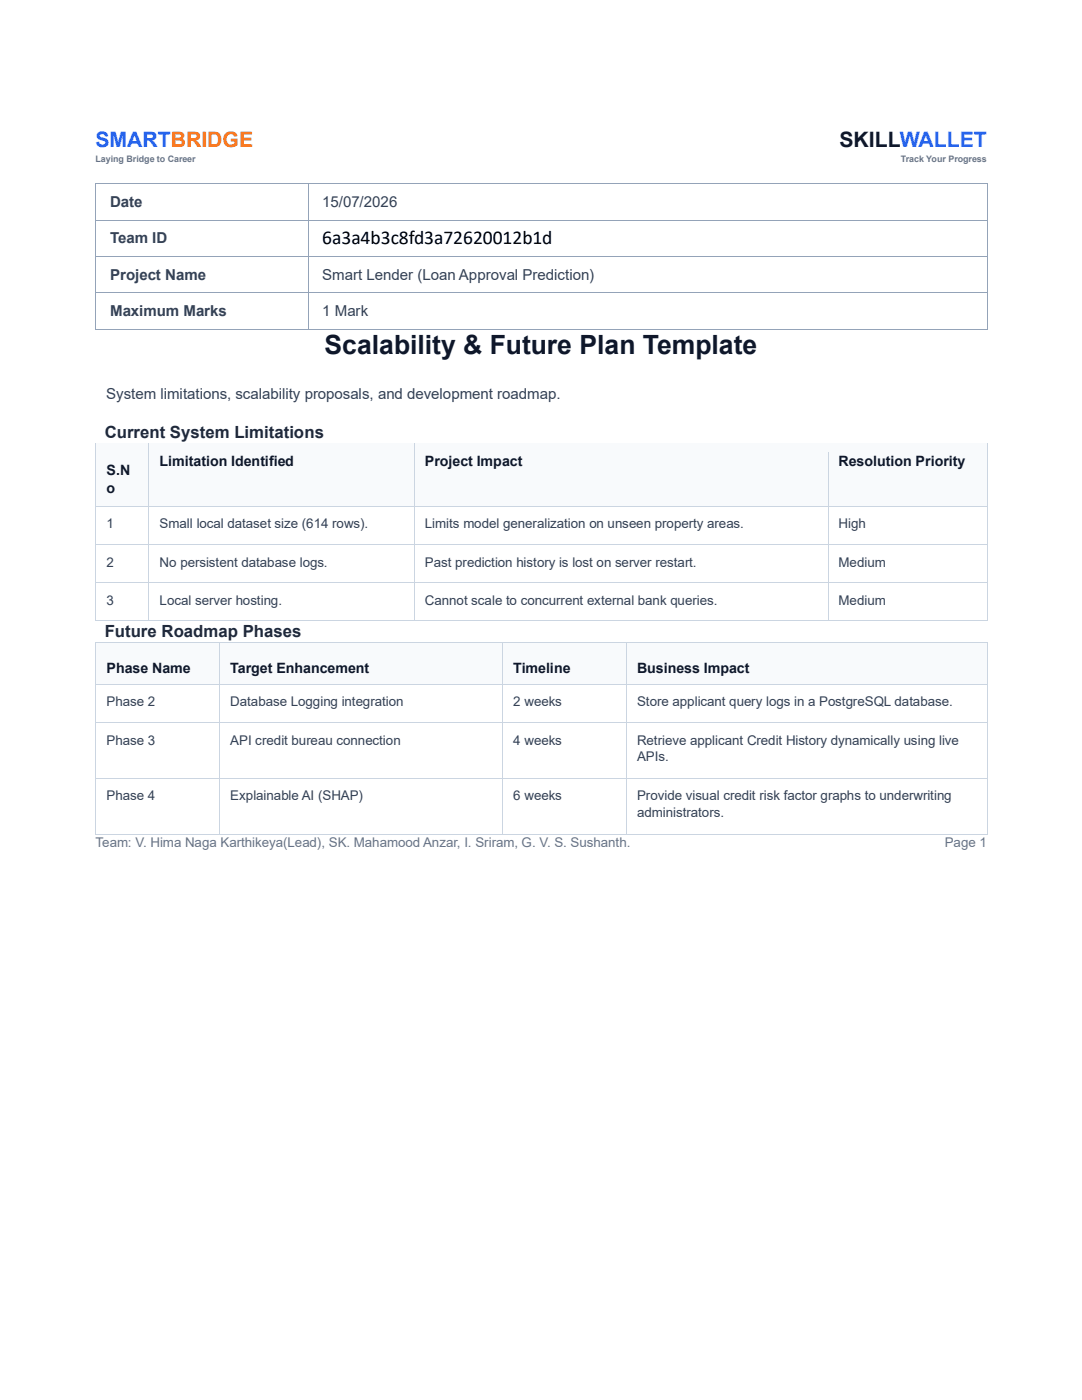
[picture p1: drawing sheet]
<svg xmlns="http://www.w3.org/2000/svg" width="216mm" height="279mm" viewBox="0 0 216 279" stroke-linecap="round" stroke-linejoin="round" font-family="sans-serif">
<defs><g id="words">
<text font-size="5.3" fill="#0f172a" x="64.8" y="70.7">Scalability &amp; Future Plan Template</text>
<text font-size="4.2" fill="#2563eb" x="19" y="29.4">SMARTBRIDGE</text>
<text font-size="4.2" fill="#0f172a" x="167.5" y="29.4">SKILLWALLET</text>
<text font-size="3.9" x="64.3" y="48.7">6a3a4b3c8fd3a72620012b1d</text>
<g font-size="3.3" fill="#1e293b">
<text x="20.9" y="87.4">Current System Limitations</text>
<text x="20.9" y="127.1">Future Roadmap Phases</text>
</g>
<g font-size="3" fill="#334155">
<text x="22" y="41.3">Date</text>
<text x="64.3" y="41.3">15/07/2026</text>
<text x="22" y="48.6">Team ID</text>
<text x="22" y="55.8">Project Name</text>
<text x="64.3" y="55.8">Smart Lender (Loan Approval Prediction)</text>
<text x="22" y="63">Maximum Marks</text>
<text x="64.3" y="63">1 Mark</text>
<text x="21.2" y="79.6">System limitations, scalability proposals, and development roadmap.</text>
</g>
<g font-size="2.8" fill="#0f172a">
<text x="21.3" y="94.8">S.N</text>
<text x="31.8" y="93.1">Limitation Identified</text>
<text x="84.8" y="93.1">Project Impact</text>
<text x="167.3" y="93.1">Resolution Priority</text>
<text x="21.3" y="98.4">o</text>
<text x="21.3" y="134.3">Phase Name</text>
<text x="45.9" y="134.3">Target Enhancement</text>
<text x="102.4" y="134.3">Timeline</text>
<text x="127.1" y="134.3">Business Impact</text>
</g>
<g font-size="2.7" fill="#334155">
<text x="21.3" y="105.5">1</text>
<text x="31.8" y="105.5">Small local dataset size (614 rows).</text>
<text x="84.8" y="105.5">Limits model generalization on unseen property areas.</text>
<text x="167.3" y="105.5">High</text>
<text x="21.3" y="113.1">2</text>
<text x="31.8" y="113.1">No persistent database logs.</text>
<text x="84.8" y="113.1">Past prediction history is lost on server restart.</text>
<text x="167.3" y="113.1">Medium</text>
<text x="21.3" y="120.7">3</text>
<text x="31.8" y="120.7">Local server hosting.</text>
<text x="84.8" y="120.7">Cannot scale to concurrent external bank queries.</text>
<text x="167.3" y="120.7">Medium</text>
<text x="21.3" y="141">Phase 2</text>
<text x="45.9" y="141">Database Logging integration</text>
<text x="102.4" y="141">2 weeks</text>
<text x="127.1" y="141">Store applicant query logs in a PostgreSQL database.</text>
<text x="21.3" y="148.6">Phase 3</text>
<text x="45.9" y="148.6">API credit bureau connection</text>
<text x="102.4" y="148.6">4 weeks</text>
<text x="127.1" y="148.6">Retrieve applicant Credit History dynamically using live</text>
<text x="127.1" y="151.9">APIs.</text>
<text x="21.3" y="159.7">Phase 4</text>
<text x="45.9" y="159.7">Explainable AI (SHAP)</text>
<text x="102.4" y="159.7">6 weeks</text>
<text x="127.1" y="159.7">Provide visual credit risk factor graphs to underwriting</text>
<text x="127.1" y="163.1">administrators.</text>
</g>
<g font-size="2.7" fill="#64748b">
<text x="19" y="169.1">Team: V. Hima Naga Karthikeya(Lead), SK. Mahamood Anzar, I. Sriram, G. V. S. Sushanth.</text>
<text x="188.5" y="169.1">Page 1</text>
</g>
<g font-size="1.8" fill="#64748b">
<text x="19" y="32.3">Laying Bridge to Career</text>
<text x="179.8" y="32.3">Track Your Progress</text>
</g>
</g></defs>
<g fill="#94a3b8">
<path d="M19 36.6h.2v.2h-.2z" fill-rule="evenodd"/>
<path d="M19 36.6h.2v.2h-.2z" fill-rule="evenodd"/>
</g>
<path d="M19.2 36.7h42.2" fill="none" stroke="#94a3b8" stroke-width=".2"/>
<path d="M61.4 36.6h.2v.2h-.2z" fill-rule="evenodd" fill="#94a3b8"/>
<path d="M61.6 36.7h135.3" fill="none" stroke="#94a3b8" stroke-width=".2"/>
<g fill="#94a3b8">
<path d="M196.9 36.6h.2v.2h-.2z" fill-rule="evenodd"/>
<path d="M196.9 36.6h.2v.2h-.2z" fill-rule="evenodd"/>
</g>
<path d="M19.1 36.8v7.1M61.5 36.8v7.1M197 36.8v7.1" fill="none" stroke="#94a3b8" stroke-width=".2"/>
<path d="M19 43.9h.2v.1h-.2z" fill-rule="evenodd" fill="#94a3b8"/>
<path d="M19.2 43.9h42.2" fill="none" stroke="#94a3b8" stroke-width=".2"/>
<path d="M61.4 43.9h.2v.1h-.2z" fill-rule="evenodd" fill="#94a3b8"/>
<path d="M61.6 43.9h135.3" fill="none" stroke="#94a3b8" stroke-width=".2"/>
<path d="M196.9 43.9h.2v.1h-.2z" fill-rule="evenodd" fill="#94a3b8"/>
<path d="M19.1 44v7.1M61.5 44v7.1M197 44v7.1" fill="none" stroke="#94a3b8" stroke-width=".2"/>
<path d="M19 51.1h.2v.2h-.2z" fill-rule="evenodd" fill="#94a3b8"/>
<path d="M19.2 51.2h42.2" fill="none" stroke="#94a3b8" stroke-width=".2"/>
<path d="M61.4 51.1h.2v.2h-.2z" fill-rule="evenodd" fill="#94a3b8"/>
<path d="M61.6 51.2h135.3" fill="none" stroke="#94a3b8" stroke-width=".2"/>
<path d="M196.9 51.1h.2v.2h-.2z" fill-rule="evenodd" fill="#94a3b8"/>
<path d="M19.1 51.3v7M61.5 51.3v7M197 51.3v7" fill="none" stroke="#94a3b8" stroke-width=".2"/>
<path d="M19 58.3h.2v.2h-.2z" fill-rule="evenodd" fill="#94a3b8"/>
<path d="M19.2 58.4h42.2" fill="none" stroke="#94a3b8" stroke-width=".2"/>
<path d="M61.4 58.3h.2v.2h-.2z" fill-rule="evenodd" fill="#94a3b8"/>
<path d="M61.6 58.4h135.3" fill="none" stroke="#94a3b8" stroke-width=".2"/>
<path d="M196.9 58.3h.2v.2h-.2z" fill-rule="evenodd" fill="#94a3b8"/>
<path d="M19.1 58.5v7.1" fill="none" stroke="#94a3b8" stroke-width=".2"/>
<g fill="#94a3b8">
<path d="M19 65.6h.2v.2h-.2z" fill-rule="evenodd"/>
<path d="M19 65.6h.2v.2h-.2z" fill-rule="evenodd"/>
</g>
<path d="M61.5 58.5v7.1M19.2 65.7h42.2" fill="none" stroke="#94a3b8" stroke-width=".2"/>
<path d="M61.4 65.6h.2v.2h-.2z" fill-rule="evenodd" fill="#94a3b8"/>
<path d="M197 58.5v7.1M61.6 65.7h135.3" fill="none" stroke="#94a3b8" stroke-width=".2"/>
<g fill="#94a3b8">
<path d="M196.9 65.6h.2v.2h-.2z" fill-rule="evenodd"/>
<path d="M196.9 65.6h.2v.2h-.2z" fill-rule="evenodd"/>
</g>
<g fill="#f8fafc">
<path d="M19.2 88.6h10.4v12.4h-10.4z" fill-rule="evenodd"/>
<path d="M21.3 92.2h6.4v3.5h-6.4z" fill-rule="evenodd"/>
<path d="M21.3 95.7h6.4v3.5h-6.4z" fill-rule="evenodd"/>
<path d="M29.8 88.6h52.8v12.4h-52.8z" fill-rule="evenodd"/>
<path d="M31.8 90.4h48.8v3.5h-48.8z" fill-rule="evenodd"/>
<path d="M82.7 88.6h82.4v12.4h-82.4z" fill-rule="evenodd"/>
<path d="M84.8 90.4h78.4v3.5h-78.4z" fill-rule="evenodd"/>
<path d="M165.3 88.6h31.6v12.4h-31.6z" fill-rule="evenodd"/>
<path d="M167.3 90.4h27.6v3.5h-27.6z" fill-rule="evenodd"/>
</g>
<g fill="#cbd5e1">
<path d="M19 88.4h.2v2h-.2z" fill-rule="evenodd"/>
<path d="M19 88.4h.2v.2h-.2z" fill-rule="evenodd"/>
</g>
<path d="M19.2 88.5h10.4" fill="none" stroke="#cbd5e1" stroke-width=".2"/>
<path d="M19.2 88.6h10.4v1.8h-10.4z" fill-rule="evenodd" fill="#f8fafc"/>
<g fill="#cbd5e1">
<path d="M29.6 88.6h.2v1.8h-.2z" fill-rule="evenodd"/>
<path d="M29.6 88.4h.2v.2h-.2z" fill-rule="evenodd"/>
</g>
<path d="M29.8 88.5h52.8" fill="none" stroke="#cbd5e1" stroke-width=".2"/>
<path d="M29.8 88.6h52.8v1.8h-52.8z" fill-rule="evenodd" fill="#f8fafc"/>
<g fill="#cbd5e1">
<path d="M82.6 88.6h.1v1.8h-.1z" fill-rule="evenodd"/>
<path d="M82.6 88.4h.1v.2h-.1z" fill-rule="evenodd"/>
</g>
<path d="M82.7 88.5h82.4" fill="none" stroke="#cbd5e1" stroke-width=".2"/>
<path d="M82.7 88.6h82.4v1.8h-82.4z" fill-rule="evenodd" fill="#f8fafc"/>
<g fill="#cbd5e1">
<path d="M165.1 88.6h.2v1.8h-.2z" fill-rule="evenodd"/>
<path d="M165.1 88.4h.2v.2h-.2z" fill-rule="evenodd"/>
</g>
<path d="M165.3 88.5h31.6" fill="none" stroke="#cbd5e1" stroke-width=".2"/>
<path d="M165.3 88.6h31.6v1.8h-31.6z" fill-rule="evenodd" fill="#f8fafc"/>
<g fill="#cbd5e1">
<path d="M196.9 88.4h.2v2h-.2z" fill-rule="evenodd"/>
<path d="M196.9 88.4h.2v.2h-.2z" fill-rule="evenodd"/>
</g>
<path d="M19.1 90.4v10.6M29.7 90.4v10.6M82.7 90.4v10.6M165.2 90.4v10.6M197 90.4v10.6" fill="none" stroke="#cbd5e1" stroke-width=".2"/>
<path d="M19 101h.2v2h-.2z" fill-rule="evenodd" fill="#cbd5e1"/>
<path d="M19.2 101.1h10.4" fill="none" stroke="#cbd5e1" stroke-width=".2"/>
<path d="M29.6 101h.2v2h-.2z" fill-rule="evenodd" fill="#cbd5e1"/>
<path d="M29.8 101.1h52.8" fill="none" stroke="#cbd5e1" stroke-width=".2"/>
<path d="M82.6 101h.1v2h-.1z" fill-rule="evenodd" fill="#cbd5e1"/>
<path d="M82.7 101.1h82.4" fill="none" stroke="#cbd5e1" stroke-width=".2"/>
<path d="M165.1 101h.2v2h-.2z" fill-rule="evenodd" fill="#cbd5e1"/>
<path d="M165.3 101.1h31.6" fill="none" stroke="#cbd5e1" stroke-width=".2"/>
<path d="M196.9 101h.2v2h-.2z" fill-rule="evenodd" fill="#cbd5e1"/>
<path d="M19.1 103v5.6M29.7 103v5.6M82.7 103v5.6M165.2 103v5.6M197 103v5.6" fill="none" stroke="#cbd5e1" stroke-width=".2"/>
<path d="M19 108.6h.2v2h-.2z" fill-rule="evenodd" fill="#cbd5e1"/>
<path d="M19.2 108.7h10.4" fill="none" stroke="#cbd5e1" stroke-width=".2"/>
<path d="M29.6 108.6h.2v2h-.2z" fill-rule="evenodd" fill="#cbd5e1"/>
<path d="M29.8 108.7h52.8" fill="none" stroke="#cbd5e1" stroke-width=".2"/>
<path d="M82.6 108.6h.1v2h-.1z" fill-rule="evenodd" fill="#cbd5e1"/>
<path d="M82.7 108.7h82.4" fill="none" stroke="#cbd5e1" stroke-width=".2"/>
<path d="M165.1 108.6h.2v2h-.2z" fill-rule="evenodd" fill="#cbd5e1"/>
<path d="M165.3 108.7h31.6" fill="none" stroke="#cbd5e1" stroke-width=".2"/>
<path d="M196.9 108.6h.2v2h-.2z" fill-rule="evenodd" fill="#cbd5e1"/>
<path d="M19.1 110.6v5.6M29.7 110.6v5.6M82.7 110.6v5.6M165.2 110.6v5.6M197 110.6v5.6" fill="none" stroke="#cbd5e1" stroke-width=".2"/>
<path d="M19 116.2h.2v2h-.2z" fill-rule="evenodd" fill="#cbd5e1"/>
<path d="M19.2 116.3h10.4" fill="none" stroke="#cbd5e1" stroke-width=".2"/>
<path d="M29.6 116.2h.2v2h-.2z" fill-rule="evenodd" fill="#cbd5e1"/>
<path d="M29.8 116.3h52.8" fill="none" stroke="#cbd5e1" stroke-width=".2"/>
<path d="M82.6 116.2h.1v2h-.1z" fill-rule="evenodd" fill="#cbd5e1"/>
<path d="M82.7 116.3h82.4" fill="none" stroke="#cbd5e1" stroke-width=".2"/>
<path d="M165.1 116.2h.2v2h-.2z" fill-rule="evenodd" fill="#cbd5e1"/>
<path d="M165.3 116.3h31.6" fill="none" stroke="#cbd5e1" stroke-width=".2"/>
<path d="M196.9 116.2h.2v2h-.2z" fill-rule="evenodd" fill="#cbd5e1"/>
<path d="M19.1 118.2v5.6" fill="none" stroke="#cbd5e1" stroke-width=".2"/>
<g fill="#cbd5e1">
<path d="M19 123.8h.2v.2h-.2z" fill-rule="evenodd"/>
<path d="M19 123.8h.2v.2h-.2z" fill-rule="evenodd"/>
</g>
<path d="M29.7 118.2v5.6M19.2 123.9h10.4" fill="none" stroke="#cbd5e1" stroke-width=".2"/>
<path d="M29.6 123.8h.2v.2h-.2z" fill-rule="evenodd" fill="#cbd5e1"/>
<path d="M82.7 118.2v5.6M29.8 123.9h52.8" fill="none" stroke="#cbd5e1" stroke-width=".2"/>
<path d="M82.6 123.8h.1v.2h-.1z" fill-rule="evenodd" fill="#cbd5e1"/>
<path d="M165.2 118.2v5.6M82.7 123.9h82.4" fill="none" stroke="#cbd5e1" stroke-width=".2"/>
<path d="M165.1 123.8h.2v.2h-.2z" fill-rule="evenodd" fill="#cbd5e1"/>
<path d="M197 118.2v5.6M165.3 123.9h31.6" fill="none" stroke="#cbd5e1" stroke-width=".2"/>
<g fill="#cbd5e1">
<path d="M196.9 123.8h.2v.2h-.2z" fill-rule="evenodd"/>
<path d="M196.9 123.8h.2v.2h-.2z" fill-rule="evenodd"/>
</g>
<g fill="#f8fafc">
<path d="M19.2 128.3h24.5v8.2h-24.5z" fill-rule="evenodd"/>
<path d="M21.3 131.6h20.5v3.5h-20.5z" fill-rule="evenodd"/>
<path d="M43.9 128.3h56.3v8.2h-56.3z" fill-rule="evenodd"/>
<path d="M45.9 131.6h52.4v3.5h-52.4z" fill-rule="evenodd"/>
<path d="M100.4 128.3h24.5v8.2h-24.5z" fill-rule="evenodd"/>
<path d="M102.4 131.6h20.6v3.5h-20.6z" fill-rule="evenodd"/>
<path d="M125.1 128.3h71.8v8.2h-71.8z" fill-rule="evenodd"/>
<path d="M127.1 131.6h67.8v3.5h-67.8z" fill-rule="evenodd"/>
</g>
<g fill="#cbd5e1">
<path d="M19 128.2h.2v2h-.2z" fill-rule="evenodd"/>
<path d="M19 128.2h.2v.1h-.2z" fill-rule="evenodd"/>
</g>
<path d="M19.2 128.2h24.5" fill="none" stroke="#cbd5e1" stroke-width=".2"/>
<path d="M19.2 128.3h24.5v1.9h-24.5z" fill-rule="evenodd" fill="#f8fafc"/>
<g fill="#cbd5e1">
<path d="M43.7 128.3h.2v1.9h-.2z" fill-rule="evenodd"/>
<path d="M43.7 128.2h.2v.1h-.2z" fill-rule="evenodd"/>
</g>
<path d="M43.9 128.2h56.3" fill="none" stroke="#cbd5e1" stroke-width=".2"/>
<path d="M43.9 128.3h56.3v1.9h-56.3z" fill-rule="evenodd" fill="#f8fafc"/>
<g fill="#cbd5e1">
<path d="M100.2 128.3h.2v1.9h-.2z" fill-rule="evenodd"/>
<path d="M100.2 128.2h.2v.1h-.2z" fill-rule="evenodd"/>
</g>
<path d="M100.4 128.2h24.5" fill="none" stroke="#cbd5e1" stroke-width=".2"/>
<path d="M100.4 128.3h24.5v1.9h-24.5z" fill-rule="evenodd" fill="#f8fafc"/>
<g fill="#cbd5e1">
<path d="M124.9 128.3h.2v1.9h-.2z" fill-rule="evenodd"/>
<path d="M124.9 128.2h.2v.1h-.2z" fill-rule="evenodd"/>
</g>
<path d="M125.1 128.2h71.8" fill="none" stroke="#cbd5e1" stroke-width=".2"/>
<path d="M125.1 128.3h71.8v1.9h-71.8z" fill-rule="evenodd" fill="#f8fafc"/>
<g fill="#cbd5e1">
<path d="M196.9 128.2h.2v2h-.2z" fill-rule="evenodd"/>
<path d="M196.9 128.2h.2v.1h-.2z" fill-rule="evenodd"/>
</g>
<path d="M19.1 130.2v6.3M43.8 130.2v6.3M100.3 130.2v6.3M125 130.2v6.3M197 130.2v6.3" fill="none" stroke="#cbd5e1" stroke-width=".2"/>
<path d="M19 136.5h.2v2h-.2z" fill-rule="evenodd" fill="#cbd5e1"/>
<path d="M19.2 136.6h24.5" fill="none" stroke="#cbd5e1" stroke-width=".2"/>
<path d="M43.7 136.5h.2v2h-.2z" fill-rule="evenodd" fill="#cbd5e1"/>
<path d="M43.9 136.6h56.3" fill="none" stroke="#cbd5e1" stroke-width=".2"/>
<path d="M100.2 136.5h.2v2h-.2z" fill-rule="evenodd" fill="#cbd5e1"/>
<path d="M100.4 136.6h24.5" fill="none" stroke="#cbd5e1" stroke-width=".2"/>
<path d="M124.9 136.5h.2v2h-.2z" fill-rule="evenodd" fill="#cbd5e1"/>
<path d="M125.1 136.6h71.8" fill="none" stroke="#cbd5e1" stroke-width=".2"/>
<path d="M196.9 136.5h.2v2h-.2z" fill-rule="evenodd" fill="#cbd5e1"/>
<path d="M19.1 138.5v5.6M43.8 138.5v5.6M100.3 138.5v5.6M125 138.5v5.6M197 138.5v5.6" fill="none" stroke="#cbd5e1" stroke-width=".2"/>
<path d="M19 144.1h.2v2h-.2z" fill-rule="evenodd" fill="#cbd5e1"/>
<path d="M19.2 144.2h24.5" fill="none" stroke="#cbd5e1" stroke-width=".2"/>
<path d="M43.7 144.1h.2v2h-.2z" fill-rule="evenodd" fill="#cbd5e1"/>
<path d="M43.9 144.2h56.3" fill="none" stroke="#cbd5e1" stroke-width=".2"/>
<path d="M100.2 144.1h.2v2h-.2z" fill-rule="evenodd" fill="#cbd5e1"/>
<path d="M100.4 144.2h24.5" fill="none" stroke="#cbd5e1" stroke-width=".2"/>
<path d="M124.9 144.1h.2v2h-.2z" fill-rule="evenodd" fill="#cbd5e1"/>
<path d="M125.1 144.2h71.8" fill="none" stroke="#cbd5e1" stroke-width=".2"/>
<path d="M196.9 144.1h.2v2h-.2z" fill-rule="evenodd" fill="#cbd5e1"/>
<path d="M19.1 146.1v9.2M43.8 146.1v9.2M100.3 146.1v9.2M125 146.1v9.2M197 146.1v9.2" fill="none" stroke="#cbd5e1" stroke-width=".2"/>
<path d="M19 155.3h.2v2h-.2z" fill-rule="evenodd" fill="#cbd5e1"/>
<path d="M19.2 155.3h24.5" fill="none" stroke="#cbd5e1" stroke-width=".2"/>
<path d="M43.7 155.3h.2v2h-.2z" fill-rule="evenodd" fill="#cbd5e1"/>
<path d="M43.9 155.3h56.3" fill="none" stroke="#cbd5e1" stroke-width=".2"/>
<path d="M100.2 155.3h.2v2h-.2z" fill-rule="evenodd" fill="#cbd5e1"/>
<path d="M100.4 155.3h24.5" fill="none" stroke="#cbd5e1" stroke-width=".2"/>
<path d="M124.9 155.3h.2v2h-.2z" fill-rule="evenodd" fill="#cbd5e1"/>
<path d="M125.1 155.3h71.8" fill="none" stroke="#cbd5e1" stroke-width=".2"/>
<path d="M196.9 155.3h.2v2h-.2z" fill-rule="evenodd" fill="#cbd5e1"/>
<path d="M19.1 157.3v9.1" fill="none" stroke="#cbd5e1" stroke-width=".2"/>
<g fill="#cbd5e1">
<path d="M19 166.4h.2v.2h-.2z" fill-rule="evenodd"/>
<path d="M19 166.4h.2v.2h-.2z" fill-rule="evenodd"/>
</g>
<path d="M43.8 157.3v9.1M19.2 166.5h24.5" fill="none" stroke="#cbd5e1" stroke-width=".2"/>
<path d="M43.7 166.4h.2v.2h-.2z" fill-rule="evenodd" fill="#cbd5e1"/>
<path d="M100.3 157.3v9.1M43.9 166.5h56.3" fill="none" stroke="#cbd5e1" stroke-width=".2"/>
<path d="M100.2 166.4h.2v.2h-.2z" fill-rule="evenodd" fill="#cbd5e1"/>
<path d="M125 157.3v9.1M100.4 166.5h24.5" fill="none" stroke="#cbd5e1" stroke-width=".2"/>
<path d="M124.9 166.4h.2v.2h-.2z" fill-rule="evenodd" fill="#cbd5e1"/>
<path d="M197 157.3v9.1M125.1 166.5h71.8" fill="none" stroke="#cbd5e1" stroke-width=".2"/>
<g fill="#cbd5e1">
<path d="M196.9 166.4h.2v.2h-.2z" fill-rule="evenodd"/>
<path d="M196.9 166.4h.2v.2h-.2z" fill-rule="evenodd"/>
</g>
<use href="#words"/>
</svg>
